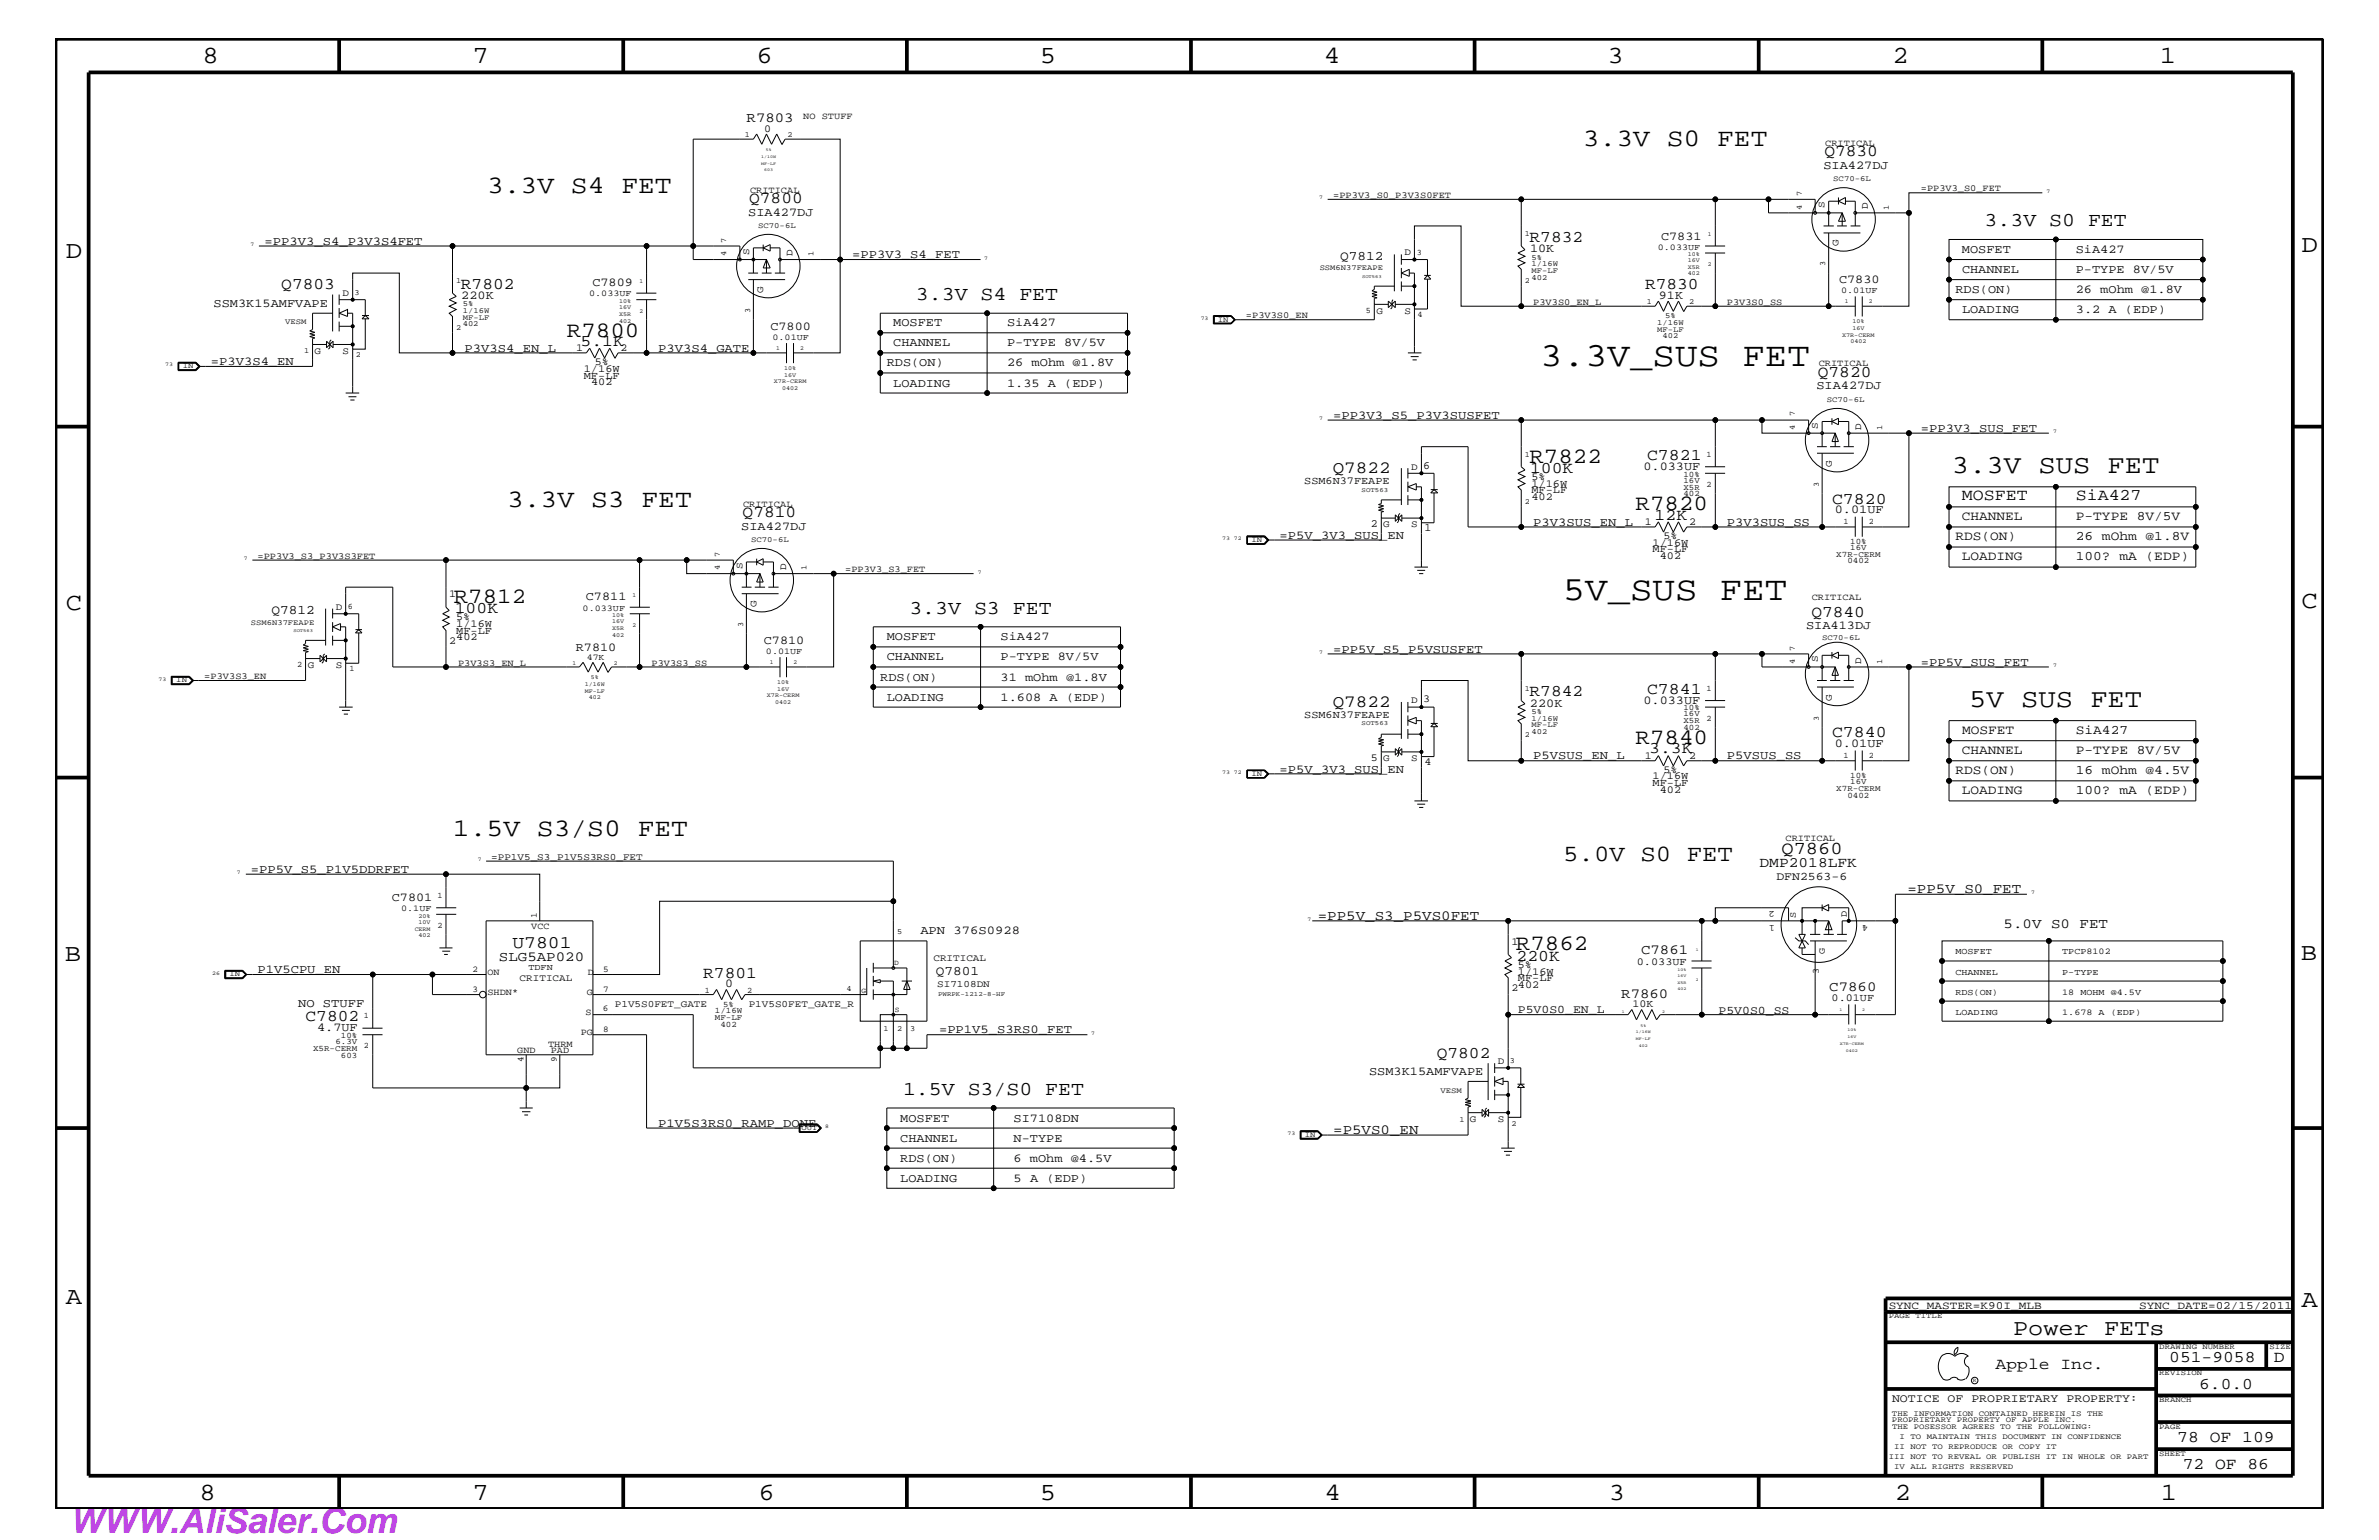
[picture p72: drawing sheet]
<svg xmlns="http://www.w3.org/2000/svg" width="432mm" height="279mm" viewBox="0 0 432 279" stroke-linecap="round" stroke-linejoin="round" font-family="sans-serif">
<defs><g id="words">
<text font-size="6.3" fill="#bd42e3" x="12.7" y="278.1">WWW.AliSaler.Com</text>
<g font-size="6.2">
<text x="279.6" y="66.5">3.3V_SUS FET</text>
<text x="283.7" y="108.9">5V_SUS FET</text>
</g>
<g font-size="4.7">
<text x="354.3" y="85.9">3.3V SUS FET</text>
<text x="357.4" y="128.3">5V SUS FET</text>
</g>
<g font-size="4.6">
<text x="287.3" y="26.5">3.3V S0 FET</text>
<text x="88.4" y="35">3.3V S4 FET</text>
<text x="92" y="92">3.3V S3 FET</text>
<text x="82.2" y="151.7">1.5V S3/S0 FET</text>
</g>
<g font-size="4.5">
<text x="36.7" y="11.5">8</text>
<text x="85.8" y="11.5">7</text>
<text x="137.3" y="11.5">6</text>
<text x="188.7" y="11.5">5</text>
<text x="240.3" y="11.5">4</text>
<text x="291.8" y="11.5">3</text>
<text x="343.5" y="11.5">2</text>
<text x="392" y="11.5">1</text>
<text x="11.9" y="46.8">D</text>
<text x="417.8" y="45.7">D</text>
<text x="11.9" y="110.6">C</text>
<text x="417.8" y="110.3">C</text>
<text x="11.8" y="174.3">B</text>
<text x="417.6" y="174.2">B</text>
<text x="11.9" y="236.7">A</text>
<text x="417.8" y="237.1">A</text>
<text x="36.2" y="272.1">8</text>
<text x="85.8" y="272.1">7</text>
<text x="137.7" y="272.1">6</text>
<text x="188.7" y="272.1">5</text>
<text x="240.4" y="272.1">4</text>
<text x="292" y="272.1">3</text>
<text x="343.9" y="272.1">2</text>
<text x="392.2" y="272.1">1</text>
</g>
<text font-size="4.2" x="283.7" y="156.2">5.0V S0 FET</text>
<text font-size="4.1" x="365.4" y="242.3">Power FETs</text>
<g font-size="4">
<text x="102.9" y="61.1">R7800</text>
<text x="277.6" y="83.9">R7822</text>
<text x="296.9" y="92.6">R7820</text>
<text x="82.4" y="109.4">R7812</text>
<text x="296.9" y="135">R7840</text>
<text x="275.2" y="172.4">R7862</text>
</g>
<g font-size="3.6">
<text x="360.2" y="41">3.3V S0 FET</text>
<text x="166.2" y="54.4">3.3V S4 FET</text>
<text x="165.1" y="111.4">3.3V S3 FET</text>
<text x="163.9" y="198.7">1.5V S3/S0 FET</text>
</g>
<text font-size="3.3" x="323.3" y="155">Q7860</text>
<text font-size="3.2" x="93" y="172.1">U7801</text>
<g font-size="3.1">
<text x="241.9" y="85.9">Q7822</text>
<text x="241.9" y="128.3">Q7822</text>
</g>
<g font-size="3">
<text x="331.1" y="28.3">Q7830</text>
<text x="136" y="36.8">Q7800</text>
<text x="277.6" y="44">R7832</text>
<text x="51.1" y="52.5">Q7803</text>
<text x="83.7" y="52.4">R7802</text>
<text x="298.6" y="52.5">R7830</text>
<text x="105.4" y="62.8">5.1K</text>
<text x="330" y="68.4">Q7820</text>
<text x="298.9" y="83.5">C7821</text>
<text x="277.7" y="85.8">100K</text>
<text x="134.8" y="93.8">Q7810</text>
<text x="300.3" y="94.3">12K</text>
<text x="332.5" y="91.4">C7820</text>
<text x="356.1" y="90.7">MOSFET</text>
<text x="376.8" y="90.7">SiA427</text>
<text x="82.6" y="111.2">100K</text>
<text x="328.8" y="112">Q7840</text>
<text x="298.9" y="125.9">C7841</text>
<text x="277.6" y="126.4">R7842</text>
<text x="299.3" y="136.7">3.3K</text>
<text x="332.5" y="133.8">C7840</text>
<text x="127.6" y="177.4">R7801</text>
<text x="275.3" y="174.3">220K</text>
<text x="55.5" y="185.3">C7802</text>
<text x="260.8" y="192">Q7802</text>
<text x="362.2" y="248.4">Apple Inc.</text>
<text x="393.7" y="247.1">051-9058</text>
<text x="399.2" y="252">6.0.0</text>
<text x="412.7" y="247.1">D</text>
<text x="395.2" y="261.6">78 OF 109</text>
<text x="396.2" y="266.6">72 OF 86</text>
</g>
<text font-size="2.6" x="319.4" y="157.3">DMP2018LFK</text>
<g font-size="2.5">
<text x="135.5" y="22.2">R7803</text>
<text x="346.2" y="162">=PP5V_S0_FET</text>
<text x="239.2" y="166.9">=PP5V_S3_P5VS0FET</text>
<text x="297.9" y="173.2">C7861</text>
<text x="363.7" y="168.3">5.0V S0 FET</text>
<text x="90.6" y="174.3">SLG5AP020</text>
<text x="332" y="179.9">C7860</text>
<text x="294.3" y="181">R7860</text>
<text x="242" y="205.7">=P5VS0_EN</text>
</g>
<g font-size="2.4">
<text x="243.2" y="47.1">Q7812</text>
<text x="356.1" y="94.3">CHANNEL</text>
<text x="376.8" y="94.3">P-TYPE 8V/5V</text>
<text x="354.9" y="98">RDS(ON)</text>
<text x="356.1" y="101.6">LOADING</text>
<text x="376.8" y="98">26 mOhm @1.8V</text>
<text x="376.8" y="101.6">100? mA (EDP)</text>
<text x="49.3" y="111.4">Q7812</text>
<text x="356.1" y="136.8">CHANNEL</text>
<text x="356.1" y="133.2">MOSFET</text>
<text x="376.8" y="133.2">SiA427</text>
<text x="376.8" y="136.8">P-TYPE 8V/5V</text>
<text x="354.9" y="140.4">RDS(ON)</text>
<text x="376.8" y="140.4">16 mOhm @4.5V</text>
<text x="356.1" y="144">LOADING</text>
<text x="376.8" y="144">100? mA (EDP)</text>
<text x="169.8" y="176.9">Q7801</text>
</g>
<g font-size="2.2">
<text x="331" y="30.7">SIA427DJ</text>
<text x="135.8" y="39.1">SIA427DJ</text>
<text x="48" y="44.4">=PP3V3_S4_P3V3S4FET</text>
<text x="154.7" y="46.8">=PP3V3_S4_FET</text>
<text x="277.7" y="45.7">10K</text>
<text x="301.5" y="43.5">C7831</text>
<text x="356.1" y="45.9">MOSFET</text>
<text x="376.8" y="45.9">SiA427</text>
<text x="107.5" y="51.9">C7809</text>
<text x="333.8" y="51.3">C7830</text>
<text x="354.9" y="53.2">RDS(ON)</text>
<text x="356.1" y="49.6">CHANNEL</text>
<text x="376.8" y="49.6">P-TYPE 8V/5V</text>
<text x="376.8" y="53.2">26 mOhm @1.8V</text>
<text x="38.8" y="55.7">SSM3K15AMFVAPE</text>
<text x="83.7" y="54.2">220K</text>
<text x="139.8" y="59.8">C7800</text>
<text x="162.1" y="59.2">MOSFET</text>
<text x="182.8" y="59.2">SiA427</text>
<text x="301.1" y="54.2">91K</text>
<text x="356.1" y="56.8">LOADING</text>
<text x="376.8" y="56.8">3.2 A (EDP)</text>
<text x="84.3" y="63.9">P3V3S4_EN_L</text>
<text x="119.5" y="63.9">P3V3S4_GATE</text>
<text x="162.1" y="62.9">CHANNEL</text>
<text x="182.8" y="62.9">P-TYPE 8V/5V</text>
<text x="38.3" y="66.2">=P3V3S4_EN</text>
<text x="161" y="66.5">RDS(ON)</text>
<text x="162.1" y="70.1">LOADING</text>
<text x="182.8" y="70.1">1.35 A (EDP)</text>
<text x="182.8" y="66.5">26 mOhm @1.8V</text>
<text x="329.7" y="70.6">SIA427DJ</text>
<text x="242" y="76">=PP3V3_S5_P3V3SUSFET</text>
<text x="348.7" y="78.3">=PP3V3_SUS_FET</text>
<text x="298.3" y="85.3">0.033UF</text>
<text x="278.3" y="95.4">P3V3SUS_EN_L</text>
<text x="313.4" y="95.4">P3V3SUS_SS</text>
<text x="333" y="93.2">0.01UF</text>
<text x="134.5" y="96.1">SIA427DJ</text>
<text x="232.2" y="97.7">=P5V_3V3_SUS_EN</text>
<text x="106.3" y="108.9">C7811</text>
<text x="104.5" y="118.1">R7810</text>
<text x="138.6" y="116.8">C7810</text>
<text x="160.9" y="116.2">MOSFET</text>
<text x="161" y="119.8">CHANNEL</text>
<text x="181.6" y="116.2">SiA427</text>
<text x="181.6" y="119.8">P-TYPE 8V/5V</text>
<text x="242" y="118.4">=PP5V_S5_P5VSUSFET</text>
<text x="327.8" y="114.1">SIA413DJ</text>
<text x="159.8" y="123.5">RDS(ON)</text>
<text x="181.6" y="123.5">31 mOhm @1.8V</text>
<text x="348.7" y="120.8">=PP5V_SUS_FET</text>
<text x="161" y="127.1">LOADING</text>
<text x="181.6" y="127.1">1.608 A (EDP)</text>
<text x="277.7" y="128.2">220K</text>
<text x="298.3" y="127.7">0.033UF</text>
<text x="278.3" y="137.8">P5VSUS_EN_L</text>
<text x="313.4" y="137.8">P5VSUS_SS</text>
<text x="333" y="135.6">0.01UF</text>
<text x="232.2" y="140.2">=P5V_3V3_SUS_EN</text>
<text x="45.6" y="158.4">=PP5V_S5_P1V5DDRFET</text>
<text x="71.1" y="163.5">C7801</text>
<text x="167" y="169.5">APN 376S0928</text>
<text x="46.7" y="176.6">P1V5CPU_EN</text>
<text x="131.6" y="179.1">0</text>
<text x="54.1" y="182.7">NO STUFF</text>
<text x="57.6" y="187.1">4.7UF</text>
<text x="170.4" y="187.5">=PP1V5_S3RS0_FET</text>
<text x="248.5" y="195.1">SSM3K15AMFVAPE</text>
<text x="163.4" y="203.5">MOSFET</text>
<text x="184" y="203.5">SI7108DN</text>
<text x="119.5" y="204.4">P1V5S3RS0_RAMP_DONE</text>
<text x="163.4" y="207.1">CHANNEL</text>
<text x="184" y="207.1">N-TYPE</text>
<text x="163.4" y="210.8">RDS(ON)</text>
<text x="163.4" y="214.4">LOADING</text>
<text x="184" y="210.8">6 mOhm @4.5V</text>
<text x="184" y="214.4">5 A (EDP)</text>
</g>
<g font-size="2.1">
<text x="322.4" y="159.6">DFN2563-6</text>
<text x="275.5" y="183.8">P5V0S0_EN_L</text>
<text x="311.9" y="184">P5V0S0_SS</text>
<text x="343.4" y="254.4">NOTICE OF PROPRIETARY PROPERTY:</text>
</g>
<g font-size="2">
<text x="258.3" y="85">6</text>
<text x="248.8" y="95.6">2</text>
<text x="258.6" y="96.3">1</text>
<text x="342.8" y="237.4">SYNC_MASTER=K90I_MLB</text>
<text x="388.3" y="237.4">SYNC_DATE=02/15/2011</text>
</g>
<g font-size="1.9">
<text x="138.7" y="24">0</text>
<text x="104.6" y="63.7">1</text>
<text x="112.6" y="63.7">2</text>
<text x="106" y="67.5">1/16W</text>
<text x="106" y="68.7">MF-LF</text>
<text x="107.3" y="69.9">402</text>
<text x="108" y="66.2">5%</text>
<text x="236.7" y="87.8">SSM6N37FEAPE</text>
<text x="278" y="87.1">5%</text>
<text x="278" y="89.5">MF-LF</text>
<text x="278" y="88.3">1/16W</text>
<text x="278" y="90.7">402</text>
<text x="298.5" y="95.2">1</text>
<text x="306.6" y="95.2">2</text>
<text x="299.9" y="99">1/16W</text>
<text x="299.9" y="100.2">MF-LF</text>
<text x="301.3" y="101.4">402</text>
<text x="301.9" y="97.7">5%</text>
<text x="81.5" y="108.3">1</text>
<text x="82.8" y="112.6">5%</text>
<text x="82.8" y="113.7">1/16W</text>
<text x="81.5" y="116.8">2</text>
<text x="82.8" y="115">MF-LF</text>
<text x="82.8" y="116.2">402</text>
<text x="236.7" y="130.2">SSM6N37FEAPE</text>
<text x="258.3" y="127.5">3</text>
<text x="298.5" y="137.7">1</text>
<text x="306.6" y="137.7">2</text>
<text x="248.8" y="138">5</text>
<text x="258.6" y="138.7">4</text>
<text x="299.9" y="142.6">MF-LF</text>
<text x="299.9" y="141.4">1/16W</text>
<text x="301.3" y="143.9">402</text>
<text x="301.9" y="140.2">5%</text>
<text x="274.3" y="171.4">1</text>
<text x="274.3" y="179.9">2</text>
<text x="275.5" y="175.6">5%</text>
<text x="275.5" y="176.8">1/16W</text>
<text x="275.5" y="178">MF-LF</text>
<text x="275.5" y="179.3">402</text>
<text x="297.1" y="175">0.033UF</text>
<text x="296.3" y="182.7">10K</text>
<text x="332.4" y="181.6">0.01UF</text>
</g>
<g font-size="1.8">
<text x="331.1" y="37.8" transform="rotate(-90 331.1 37.8)">S</text>
<text x="339" y="38" transform="rotate(-90 339 38)">D</text>
<text x="136" y="46.2" transform="rotate(-90 136 46.2)">S</text>
<text x="143.8" y="46.5" transform="rotate(-90 143.8 46.5)">D</text>
<text x="254.9" y="46.3">D</text>
<text x="333.7" y="44.6" transform="rotate(-90 333.7 44.6)">G</text>
<text x="62.1" y="53.6">D</text>
<text x="138.5" y="53.1" transform="rotate(-90 138.5 53.1)">G</text>
<text x="249.9" y="56.9">G</text>
<text x="254.9" y="56.9">S</text>
<text x="57.1" y="64.2">G</text>
<text x="62.1" y="64.2">S</text>
<text x="329.9" y="77.7" transform="rotate(-90 329.9 77.7)">S</text>
<text x="337.8" y="78" transform="rotate(-90 337.8 78)">D</text>
<text x="256.1" y="85.2">D</text>
<text x="332.5" y="84.7" transform="rotate(-90 332.5 84.7)">G</text>
<text x="251" y="95.7">G</text>
<text x="256.1" y="95.7">S</text>
<text x="134.8" y="103.2" transform="rotate(-90 134.8 103.2)">S</text>
<text x="142.7" y="103.5" transform="rotate(-90 142.7 103.5)">D</text>
<text x="61" y="110.6">D</text>
<text x="137.3" y="110.1" transform="rotate(-90 137.3 110.1)">G</text>
<text x="55.9" y="121.2">G</text>
<text x="61" y="121.2">S</text>
<text x="329.9" y="120.2" transform="rotate(-90 329.9 120.2)">S</text>
<text x="337.8" y="120.4" transform="rotate(-90 337.8 120.4)">D</text>
<text x="256.1" y="127.6">D</text>
<text x="332.5" y="127.1" transform="rotate(-90 332.5 127.1)">G</text>
<text x="251" y="138.1">G</text>
<text x="256.1" y="138.1">S</text>
<text x="89.2" y="156">=PP1V5_S3_P1V5S3RS0_FET</text>
<text x="94.3" y="178">CRITICAL</text>
<text x="169.4" y="174.4">CRITICAL</text>
<text x="170.1" y="179.1">SI7108DN</text>
<text x="111.6" y="182.7">P1V5S0FET_GATE</text>
<text x="135.9" y="182.7">P1V5S0FET_GATE_R</text>
<text x="271.9" y="193.1">D</text>
<text x="266.8" y="203.6">G</text>
<text x="271.9" y="203.6">S</text>
</g>
<g font-size="1.7">
<text x="145.8" y="21.6">NO STUFF</text>
<text x="331.3" y="26.5">CRITICAL</text>
<text x="136.1" y="35">CRITICAL</text>
<text x="242" y="35.9">=PP3V3_S0_P3V3S0FET</text>
<text x="348.7" y="34.7">=PP3V3_S0_FET</text>
<text x="226.1" y="57.8">=P3V3S0_EN</text>
<text x="278.3" y="55.3">P3V3S0_EN_L</text>
<text x="313.4" y="55.3">P3V3S0_SS</text>
<text x="330.1" y="66.5">CRITICAL</text>
<text x="134.9" y="92">CRITICAL</text>
<text x="46.7" y="101.4">=PP3V3_S3_P3V3S3FET</text>
<text x="153.4" y="103.8">=PP3V3_S3_FET</text>
<text x="328.8" y="108.9">CRITICAL</text>
<text x="37.1" y="123.2">=P3V3S3_EN</text>
<text x="83.1" y="120.8">P3V3S3_EN_L</text>
<text x="118.3" y="120.8">P3V3S3_SS</text>
<text x="324.1" y="152.6">CRITICAL</text>
<text x="322.2" y="165.3" transform="rotate(-180 322.2 165.3)">2</text>
<text x="322.2" y="167.8" transform="rotate(-180 322.2 167.8)">1</text>
<text x="326" y="166.5" transform="rotate(-90 326 166.5)">S</text>
<text x="335.2" y="166.4" transform="rotate(-90 335.2 166.4)">D</text>
<text x="339.1" y="167.8" transform="rotate(-180 339.1 167.8)">4</text>
<text x="96.4" y="168.6">VCC</text>
<text x="331.2" y="173.1" transform="rotate(-90 331.2 173.1)">G</text>
<text x="88.5" y="176.8">ON</text>
<text x="106.7" y="176.8">D</text>
<text x="330.1" y="176.7" transform="rotate(-90 330.1 176.7)">3</text>
<text x="88.5" y="180.5">SHDN*</text>
<text x="106.3" y="184.1">S</text>
<text x="106.5" y="180.5">G</text>
<text x="93.9" y="191.1">GND</text>
<text x="99.5" y="189.9">THRM</text>
<text x="100" y="191.1">PAD</text>
<text x="105.4" y="187.7">PG</text>
</g>
<g font-size="1.6">
<text x="300.9" y="45.3">0.033UF</text>
<text x="106.9" y="53.8">0.033UF</text>
<text x="334.2" y="53.2">0.01UF</text>
<text x="140.2" y="61.7">0.01UF</text>
<text x="105.7" y="110.8">0.033UF</text>
<text x="106.5" y="119.7">47K</text>
<text x="139" y="118.6">0.01UF</text>
<text x="72.8" y="165.3">0.1UF</text>
<text x="97.5" y="166.5" transform="rotate(-90 97.5 166.5)">1</text>
<text x="354.9" y="173.2">MOSFET</text>
<text x="374.3" y="173.2">TPCP8102</text>
<text x="85.8" y="179.9">3</text>
<text x="85.8" y="176.3">2</text>
<text x="95.9" y="176">TDFN</text>
<text x="109.5" y="179.9">7</text>
<text x="109.5" y="176.3">5</text>
<text x="354.9" y="176.8">CHANNEL</text>
<text x="374.3" y="176.8">P-TYPE</text>
<text x="109.4" y="183.5">6</text>
<text x="354.9" y="180.5">RDS(ON)</text>
<text x="354.9" y="184.1">LOADING</text>
<text x="374.3" y="184.1">1.678 A (EDP)</text>
<text x="374.3" y="180.5">18 MOHM @4.5V</text>
<text x="109.5" y="187.2">8</text>
<text x="95" y="192.6" transform="rotate(-90 95 192.6)">4</text>
<text x="101.1" y="192.6" transform="rotate(-90 101.1 192.6)">9</text>
</g>
<g font-size="1.5">
<text x="257.1" y="46.3">3</text>
<text x="247.9" y="56.8">5</text>
<text x="257.3" y="57.5">4</text>
<text x="309.7" y="82.8">1</text>
<text x="305.6" y="86.5">10%</text>
<text x="305.6" y="87.6">16V</text>
<text x="305.6" y="88.8">X5R</text>
<text x="309.7" y="88.3">2</text>
<text x="305.6" y="90">402</text>
<text x="334.6" y="95">1</text>
<text x="339.2" y="95">2</text>
<text x="333.3" y="101">X7R-CERM</text>
<text x="335.8" y="98.7">10%</text>
<text x="335.8" y="99.9">16V</text>
<text x="335.3" y="102.2">0402</text>
<text x="63.2" y="110.5">6</text>
<text x="53.9" y="121">2</text>
<text x="63.4" y="121.8">1</text>
<text x="309.7" y="125.3">1</text>
<text x="305.6" y="128.9">10%</text>
<text x="305.6" y="130">16V</text>
<text x="305.6" y="131.3">X5R</text>
<text x="309.7" y="130.8">2</text>
<text x="305.6" y="132.4">402</text>
<text x="334.6" y="137.4">1</text>
<text x="339.2" y="137.4">2</text>
<text x="333.3" y="143.5">X7R-CERM</text>
<text x="335.8" y="141.1">10%</text>
<text x="335.8" y="142.3">16V</text>
<text x="335.3" y="144.7">0402</text>
<text x="79.4" y="162.8">1</text>
<text x="79.4" y="168.3">2</text>
<text x="66" y="184.7">1</text>
<text x="127.9" y="180.1">1</text>
<text x="129.7" y="185">MF-LF</text>
<text x="129.7" y="183.8">1/16W</text>
<text x="131.3" y="182.7">5%</text>
<text x="135.6" y="180.1">2</text>
<text x="56.8" y="190.6">X5R-CERM</text>
<text x="60.9" y="189.4">6.3V</text>
<text x="61.9" y="188.3">10%</text>
<text x="61.9" y="191.9">603</text>
<text x="66" y="190.2">2</text>
<text x="130.8" y="186.3">402</text>
</g>
<g font-size="1.4">
<text x="135.2" y="24.9">1</text>
<text x="142.9" y="24.9">2</text>
<text x="327.1" y="35.6" transform="rotate(-90 327.1 35.6)">7</text>
<text x="332.7" y="32.9">SC70-6L</text>
<text x="137.6" y="41.4">SC70-6L</text>
<text x="327.1" y="38" transform="rotate(-90 327.1 38)">4</text>
<text x="342.8" y="38" transform="rotate(-90 342.8 38)">1</text>
<text x="131.8" y="46.5" transform="rotate(-90 131.8 46.5)">4</text>
<text x="131.8" y="44.1" transform="rotate(-90 131.8 44.1)">7</text>
<text x="147.7" y="46.5" transform="rotate(-90 147.7 46.5)">1</text>
<text x="276.8" y="42.9">1</text>
<text x="278" y="47.1">5%</text>
<text x="64.3" y="53.5">3</text>
<text x="82.8" y="51.3">1</text>
<text x="239.5" y="49.1">SSM6N37FEAPE</text>
<text x="276.8" y="51.3">2</text>
<text x="278" y="48.3">1/16W</text>
<text x="278" y="49.6">MF-LF</text>
<text x="278" y="50.7">402</text>
<text x="331.3" y="48.3" transform="rotate(-90 331.3 48.3)">3</text>
<text x="51.7" y="58.9">VESM</text>
<text x="82.8" y="59.8">2</text>
<text x="84" y="55.6">5%</text>
<text x="84" y="58">MF-LF</text>
<text x="84" y="56.8">1/16W</text>
<text x="84" y="59.2">402</text>
<text x="136.1" y="56.8" transform="rotate(-90 136.1 56.8)">3</text>
<text x="221.1" y="58.4">IN</text>
<text x="298.9" y="55.2">1</text>
<text x="300.8" y="59">1/16W</text>
<text x="302.2" y="57.8">5%</text>
<text x="306.6" y="55.2">2</text>
<text x="55.2" y="64">1</text>
<text x="64.6" y="64.8">2</text>
<text x="300.8" y="60.2">MF-LF</text>
<text x="301.8" y="61.4">402</text>
<text x="33.2" y="66.8">IN</text>
<text x="325.8" y="75.5" transform="rotate(-90 325.8 75.5)">7</text>
<text x="331.6" y="72.9">SC70-6L</text>
<text x="276.8" y="82.8">1</text>
<text x="325.8" y="78" transform="rotate(-90 325.8 78)">4</text>
<text x="341.6" y="78" transform="rotate(-90 341.6 78)">1</text>
<text x="330.1" y="88.3" transform="rotate(-90 330.1 88.3)">3</text>
<text x="276.8" y="91.4">2</text>
<text x="130.6" y="101" transform="rotate(-90 130.6 101)">7</text>
<text x="136.3" y="98.4">SC70-6L</text>
<text x="227.2" y="98.4">IN</text>
<text x="130.6" y="103.5" transform="rotate(-90 130.6 103.5)">4</text>
<text x="146.4" y="103.5" transform="rotate(-90 146.4 103.5)">1</text>
<text x="45.6" y="113.3">SSM6N37FEAPE</text>
<text x="134.9" y="113.7" transform="rotate(-90 134.9 113.7)">3</text>
<text x="325.8" y="118.1" transform="rotate(-90 325.8 118.1)">7</text>
<text x="330.7" y="116.2">SC70-6L</text>
<text x="32" y="123.8">IN</text>
<text x="276.8" y="125.3">1</text>
<text x="325.8" y="120.4" transform="rotate(-90 325.8 120.4)">4</text>
<text x="341.6" y="120.4" transform="rotate(-90 341.6 120.4)">1</text>
<text x="278" y="129.6">5%</text>
<text x="278" y="131.9">MF-LF</text>
<text x="278" y="130.8">1/16W</text>
<text x="330.1" y="130.8" transform="rotate(-90 330.1 130.8)">3</text>
<text x="276.8" y="133.8">2</text>
<text x="278" y="133.2">402</text>
<text x="227.2" y="140.8">IN</text>
<text x="162.8" y="169.5">5</text>
<text x="41.7" y="177.2">IN</text>
<text x="153.7" y="179.9">4</text>
<text x="162.3" y="175.1">D</text>
<text x="156.4" y="180.2">G</text>
<text x="162.4" y="183.6">S</text>
<text x="160.4" y="187.1">1</text>
<text x="162.8" y="187.1">2</text>
<text x="165.2" y="187.1">3</text>
<text x="274.1" y="192.9">3</text>
<text x="261.5" y="198.2">VESM</text>
<text x="264.9" y="203.5">1</text>
<text x="145.5" y="205.1">OUT</text>
<text x="236.8" y="206.3">IN</text>
<text x="274.3" y="204.2">2</text>
<text x="342.8" y="239.2">PAGE TITLE</text>
<text x="391.9" y="244.7">DRAWING NUMBER</text>
<text x="411.9" y="244.7">SIZE</text>
<text x="391.9" y="249.5">REVISION</text>
<text x="343.4" y="256.8">THE INFORMATION CONTAINED HEREIN IS THE</text>
<text x="391.9" y="254.4">BRANCH</text>
<text x="343.4" y="258">PROPRIETARY PROPERTY OF APPLE INC.</text>
<text x="343.4" y="259.3">THE POSESSOR AGREES TO THE FOLLOWING:</text>
<text x="343.8" y="262.9">II NOT TO REPRODUCE OR COPY IT</text>
<text x="344.8" y="261.1">I TO MAINTAIN THIS DOCUMENT IN CONFIDENCE</text>
<text x="391.9" y="259.3">PAGE</text>
<text x="342.8" y="264.7">III NOT TO REVEAL OR PUBLISH IT IN WHOLE OR PART</text>
<text x="343.8" y="266.6">IV ALL RIGHTS RESERVED</text>
<text x="391.9" y="264.1">SHEET</text>
</g>
<g font-size="1.2">
<text x="247.1" y="89.2">SOT563</text>
<text x="247.1" y="131.6">SOT563</text>
<text x="170.3" y="180.8">PWRPK-1212-8-HF</text>
</g>
<g font-size="1.1">
<text x="306.3" y="46.5">10%</text>
<text x="306.3" y="47.6">16V</text>
<text x="310" y="42.9">1</text>
<text x="116.1" y="51.3">1</text>
<text x="306.3" y="48.8">X5R</text>
<text x="306.3" y="50">402</text>
<text x="310" y="48.3">2</text>
<text x="112.4" y="55">10%</text>
<text x="112.4" y="56.1">16V</text>
<text x="112.4" y="57.3">X5R</text>
<text x="112.4" y="58.5">402</text>
<text x="116.1" y="56.8">2</text>
<text x="334.9" y="55">1</text>
<text x="336.2" y="58.6">10%</text>
<text x="336.2" y="59.8">16V</text>
<text x="339.2" y="55">2</text>
<text x="140.9" y="63.4">1</text>
<text x="145.2" y="63.4">2</text>
<text x="334.3" y="61.1">X7R-CERM</text>
<text x="335.9" y="62.3">0402</text>
<text x="140.5" y="69.5">X7R-CERM</text>
<text x="142" y="70.7">0402</text>
<text x="142.3" y="67.1">10%</text>
<text x="142.3" y="68.4">16V</text>
<text x="111.1" y="112">10%</text>
<text x="111.1" y="113.1">16V</text>
<text x="114.8" y="113.7">2</text>
<text x="114.8" y="108.3">1</text>
<text x="111.1" y="114.2">X5R</text>
<text x="111.1" y="115.5">402</text>
<text x="103.9" y="120.7">1</text>
<text x="106.1" y="124.4">1/16W</text>
<text x="106.1" y="125.7">MF-LF</text>
<text x="107.2" y="123.2">5%</text>
<text x="111.4" y="120.7">2</text>
<text x="139.7" y="120.4">1</text>
<text x="141.1" y="124.1">10%</text>
<text x="141.1" y="125.3">16V</text>
<text x="144" y="120.4">2</text>
<text x="106.9" y="126.9">402</text>
<text x="139.2" y="126.5">X7R-CERM</text>
<text x="140.7" y="127.7">0402</text>
<text x="75.9" y="167.6">10V</text>
<text x="75.9" y="166.5">20%</text>
<text x="75.3" y="168.9">CERM</text>
<text x="75.9" y="170">402</text>
</g>
<g font-size="1">
<text x="371.4" y="35">7</text>
<text x="239.4" y="36.2">7</text>
<text x="45.5" y="44.6">7</text>
<text x="178.7" y="47.1">7</text>
<text x="217.9" y="58">73</text>
<text x="30" y="66.5">73</text>
<text x="239.4" y="76.2">7</text>
<text x="372.6" y="78.6">7</text>
<text x="44.3" y="101.6">7</text>
<text x="221.8" y="98">73 72</text>
<text x="177.5" y="104.1">7</text>
<text x="239.4" y="118.6">7</text>
<text x="28.8" y="123.5">73</text>
<text x="372.6" y="121">7</text>
<text x="221.8" y="140.4">73 72</text>
<text x="43" y="158.6">7</text>
<text x="86.7" y="156.2">7</text>
<text x="237.3" y="167.1">7</text>
<text x="368.7" y="162.2">7</text>
<text x="38.5" y="176.8">26</text>
<text x="198" y="187.7">7</text>
<text x="149.8" y="204.7">8</text>
<text x="233.7" y="205.9">73</text>
<text x="358.1" y="250.7">R</text>
</g>
<g font-size=".8">
<text x="138.2" y="29.9">MF-LF</text>
<text x="138.2" y="28.6">1/10W</text>
<text x="139" y="27.5">5%</text>
<text x="138.7" y="31.1">603</text>
<text x="247.2" y="50.4">SOT563</text>
<text x="53.3" y="114.7">SOT563</text>
<text x="307.8" y="172.6">1</text>
<text x="304.5" y="176.2">10%</text>
<text x="304.5" y="177.3">16V</text>
<text x="304.5" y="178.5">X5R</text>
<text x="304.5" y="179.7">402</text>
<text x="307.8" y="178">2</text>
<text x="294.4" y="183.8">1</text>
<text x="301.7" y="183.8">2</text>
<text x="333.9" y="183.5">1</text>
<text x="338" y="183.5">2</text>
<text x="296.9" y="187.5">1/16W</text>
<text x="296.9" y="188.7">MF-LF</text>
<text x="297.5" y="189.9">402</text>
<text x="297.8" y="186.3">5%</text>
<text x="333.9" y="189.5">X7R-CERM</text>
<text x="335" y="190.8">0402</text>
<text x="335.3" y="187.1">10%</text>
<text x="335.3" y="188.3">16V</text>
</g>
</g></defs>
<g fill="none" stroke="#000" stroke-width=".18">
<path d="M141.9 26.2l-.9-1.9-1 1.9-.9-1.9-.8 1.9-1-1.9-.6 .9h-10.9v19.4h8.5v2.5M141.9 26.3l.6-1.1h10v21.9h25.5M241 36.2h35.1M311.3 36.2h-35.2v8.4l.7 .7-1.3 .6 1.3 .6-1.3 .6 1.3 .6-1.3 .6 .6 .6v6.7M321 36.2h8.5v2.4M321 36.2v2.4h13.4v2.4M321 36.2h-9.7v8.4M333.7 36.5h-1.8v4.5M333.7 35.8v1.3M333.7 36.5l1.3-.7v1.3zM334.4 38.6l.6 1.5h-1.3zM335 36.5h1.7v4.5"/>
<path d="M346.5 38.6v17h-8.5M370.7 35h-24.2v3.6h-9.8M47 44.6h70.4M60.4 53.4v6.7M60.4 56.8h-3.7v3l-.5 .2 1 .3-1 .3 1 .2-1 .3 1 .2-.5 .1v5.1h-20.6M61.6 56.8l1.5-.7v1.3zM61.6 53.4v1.9M61.6 55.9v1.8M61.6 58.4v1.7M61.6 59.2h2.4M61.6 54.4h4.7v2.8M63.1 56.8h.9v14.5"/>
<path d="M64 54.4v-4.9h8.5v14.5h33.9l.6-.8 1 1.8 .8-1.8 .9 1.8 1-1.8 .9 1.8M65.7 57.2h1.3M66.3 57.8v5.5h-2.3h.1M66.3 57.2l.7 .6h-1.3zM82.1 44.6v8.6l.7 .6-1.3 .6 1.3 .6-1.3 .6 1.3 .5-1.3 .7 .6 .6v6.6M115.5 53.2h3.6M115.5 54.4h3.6M117.4 54.4v9.6h19.3M135.8 50.7h6.7M135.8 49.5h1.8M136.7 50.7v13.3h6.1M138.3 49.5h1.7"/>
<path d="M138.5 45h-1.8v4.5M138.5 44.4v1.2M138.5 45l1.3-.6v1.2zM139.1 49.5v-2.4h-13.3v-2.5h-8.4v8.6M139.1 47.1l.7 1.5h-1.3zM139.8 45h1.8v4.5M140.6 49.5h1.9M141.6 47.1h10.9v16.9h-8.5M179.2 56.8v14.5M220.2 57.2h3.2l.8 .8-.8 .8h-3.2zM220.3 57.3h3.1l.7 .7-.7 .7h-3.1zM220.4 57.4h3l.6 .6-.6 .6h-3z"/>
<path d="M249.5 55.1l-.1 .1h2.6M252 54.6v1.2l1.3-1.2v1.2zM252.8 54.4l-.1 .2v1.2l-.3 .3M253.1 51.9h-3.7v.6l-.4 .3 1 .2-1 .3 1 .2-1 .3 1 .2-.6 .1v3.9h-25.4M253.1 46.2v6.6M253.3 55.2h3.4M254.4 47.1h4.7v2.9M254.4 46.2v1.8M254.4 48.6v1.9M254.4 51.1v1.7M254.4 51.9h2.3M254.4 49.5l1.4-.6v1.2z"/>
<path d="M255.8 49.5h.9v14.5M256.7 47.1v-6.1h8.5v14.6h35.2l.6-1 .9 1.9 .9-1.9 .9 1.9 .9-1.9 1 1.9M258.5 50h1.2M259.1 50l.6 .6h-1.2zM259.1 50.6v5.5h-2.4l.1-.1M309.5 44.6h3.6M309.5 45.9h3.6M311.3 45.9v9.7h20.6M311.3 55.6h-5.1l-.6 1M331 41h1.8M331 42.3h6.7M331.9 42.3v13.3h4.8"/>
<path d="M333.4 41h1.8M335.9 41h1.8M336.7 53.8v3.6M338 53.8v3.6M353.8 43.4h46v3.7h-46zM353.8 47.1v3.6h46M353.8 50.7v3.7h46M353.8 54.4v3.6h19.3M373.1 43.4v14.6h26.7v-10.9M32.3 65.7h3.3l.7 .8-.7 .7h-3.3zM32.3 65.8h3.3l.6 .7-.6 .7h-3.3M32.4 65.9h3.1l.6 .6"/>
<path d="M32.4 65.8v1.4M35.5 65.8l.7 .7-.7 .7M36.1 66.5l-.6 .6h-3.1M56.8 62.4l-.1 .1h2.6M59.3 61.9v1.2l1.2-1.2v1.2zM60.1 61.7l-.2 .2v1.2l-.3 .2M60.5 62.5h3.5M62.7 71.3h2.5M63.2 72h1.5M63.6 72.6h.8M117.4 64h-5.2l-.6 1M142.8 62.2v3.7"/>
<path d="M144 62.2v3.7M159.8 60.4v10.9h44.9v-3.6h-44.9M159.8 64h44.9M204.7 60.4h-44.9v-3.6h44.9v10.9M241 76.2h35.1v8.5l.7 .6-1.3 .6 1.3 .6-1.3 .6 1.3 .6-1.3 .6 .6 .6v6.7h24.3l.6-.9 .9 1.8 .9-1.8 .9 1.8 .9-1.8 1 1.8 .6-.9h5.1v-9.7M255.5 64h2.5M256 64.7h1.5M256.4 65.3h.7M276.1 76.2h35.2M319.8 76.2v2.4h13.3v2.4M328.3 78.6v-2.4h-17v8.5M332.5 76.5l1.2-.6v1.2z"/>
<path d="M332.5 76.5h-1.8v4.5M332.5 75.9v1.2M333.1 78.6l.6 1.5h-1.2zM333.7 76.5h1.9v4.5M335.6 78.6h10.9M371.9 78.6h-25.4v17h-8.5M226.3 97.3h3.2l.7 .7-.7 .7M226.3 97.2h3.2l.8 .8-.8 .7h-3.2zM229.5 97.4l.6 .6M229.5 97.4l.6 .6-.6 .7M229.5 97.4h-3.1v1.3h3.1M230.1 98l-.6 .7"/>
<path d="M250.8 93.9l-.1 .1h2.6M253.3 93.4v1.2l1.1-1.2v1.2zM254.1 93.2l-.3 .2v1.2l-.2 .2M254.4 90.7h-3.7v.7l-.5 .1 .9 .3-.9 .2 .9 .3-.9 .3 .9 .2-.4 .1v5.1h-20.6M254.4 84.9v6.7M254.4 94h3.6M255.5 85.9h4.8v2.9M255.5 84.9v1.9M255.5 87.4v1.9M255.5 89.8v1.8M255.5 90.7h2.5M255.5 88.3l1.6-.6v1.2z"/>
<path d="M257.1 88.3h.9v14.6M258 85.9v-4.9h8.5v14.6h9.6M259.7 89.4l.6-.6 .7 .6zM259.7 88.8h1.3M260.3 89.4v5.4h-2.3h.1M309.5 84.7h3.6M309.5 85.9h3.6M311.3 95.6h25.4M329.8 82.2h6.7M329.8 81h1.8M330.7 82.2v13.4M332.2 81h1.8"/>
<path d="M334.6 81h1.9M336.7 93.7v3.7M338 93.7v3.7M353.8 92v10.9h44.7v-3.7h-44.7M353.8 95.6h44.7v3.6M373.1 88.3h-19.3v3.7M373.1 88.3v14.6M373.1 88.3h25.4v3.7h-44.7M398.5 92v3.6M45.8 101.6h35.1v8.6l.6 .6-1.1 .6 1.1 .5-1.1 .6 1.1 .6-1.1 .6 .5 .7v6.6h24.3l.6-.8 1 1.7 .8-1.7 .9 1.7 1-1.7 .8 1.7M55.5 119.4v.1h2.6M58.1 118.9v1.2l1.2-1.2v1.2z"/>
<path d="M58.9 118.6l-.2 .3v1.2l-.3 .2M59.1 110.4v6.7M59.1 116.2h-3.6v.6l-.5 .2 1 .3-1 .2 1 .3-1 .2 1 .2-.5 .2v5.1h-20.6M59.3 119.5h3.4M60.4 111.4h4.7v2.8M60.4 110.4v1.8M60.4 112.9v1.8M60.4 115.3v1.8M60.4 116.2h2.3M60.4 113.7l1.4-.6v1.3zM61.8 113.7h.9v14.6M62.7 111.4v-4.9h8.6v14.5h9.6"/>
<path d="M64.5 114.8l.6-.6 .6 .6zM64.5 114.2h1.2M65.1 114.8v5.5h-2.4l.1-.1M80.9 101.6h35.2M114.3 110.2h3.6M114.3 111.4h3.6M116.1 111.4v9.6h19.4M124.6 101.6v2.5h13.3v2.4M133.1 104.1v-2.5h-17v8.6M134.6 106.5h1.8M134.6 107.7h6.7M135.5 107.7v13.3"/>
<path d="M137 106.5h1.9M137.3 102l1.2-.6v1.1zM137.3 102h-1.8v4.5M137.3 101.4v1.1M137.9 104.1l.6 1.5h-1.2zM138.5 102h1.9v4.5M139.5 106.5h1.8M140.4 104.1h10.9M141.6 119.2v3.7M142.8 119.2v3.7M158.5 113.7h44.9v3.7h-44.9zM158.5 117.4v3.6h44.9"/>
<path d="M176.7 104.1h-25.4v16.9h-8.5M178 113.7v14.6M203.4 117.4v10.9h-44.9v-3.7M241 118.6h35.1M256.7 102.9h2.5M257.2 103.5h1.5M257.6 104.1h.7M311.3 118.6h-35.2v8.5l.7 .6-1.3 .6 1.3 .6-1.3 .7 1.3 .6-1.3 .5 .6 .6v6.7M319.8 118.6h8.5v2.4M319.8 118.6v2.4h13.3v2.5M319.8 118.6h-8.5v8.5M332.5 118.9l1.2-.6v1.2z"/>
<path d="M332.5 118.9h-1.8v4.6M332.5 118.3v1.2M333.7 118.9h1.9v4.6M31.1 122.7h3.3l.7 .8-.7 .7h-3.3zM31.2 122.9h3.1l.6 .6-.6 .6h-3.1zM34.3 122.8l.8 .7-.8 .6M34.3 122.8l.7 .7-.7 .6M34.3 122.8h-3.1v1.3h3.1M61.6 128.3h2.4M62.1 128.9h1.4M62.4 129.6h.8M116.1 121h-5.1l-.7 1"/>
<path d="M135.5 121h6.1M158.5 121v3.6h44.9M229.5 139.8l.6 .6M229.5 139.8l.6 .6-.6 .7M229.5 139.8h-3.1v1.3h3.1M229.5 139.7h-3.2v1.5h3.2M229.5 139.7l.8 .7-.8 .8M229.5 139.7l.7 .7-.7 .8M250.7 136.4h2.6M253.3 135.8v1.2l1.1-1.2v1.2zM254.1 135.6l-.3 .2v1.2l-.2 .3M254.4 133.2h-3.7v.6l-.5 .2 .9 .2-.9 .3 .9 .2-.9 .3 .9 .2-.4 .1v5.1h-20.6"/>
<path d="M254.4 127.4v6.6M254.4 136.4h3.6M255.5 128.3h4.8v3M255.5 127.4v1.8M255.5 129.8v1.9M255.5 132.3v1.7M255.5 130.7l1.6-.5v1.1zM255.5 133.2h2.5M257.1 130.7h.9v14.6M258 128.3v-4.8h8.5v14.5h33.9l.6-.9 .9 1.9 .9-1.9 .9 1.9 .9-1.9 1 1.9 .6-1h5.1M259.7 131.8l.6-.5 .7 .5zM259.7 131.3h1.3"/>
<path d="M260.3 131.8v5.5h-2.3M309.5 127.1h3.6M309.5 128.3h3.6M311.3 128.3v9.7h19.4M329.8 124.6h6.7M329.8 123.5h1.8M330.7 138h6M330.7 124.6v13.4M332.2 123.5h1.8M333.1 121l.6 1.5h-1.2zM334.6 123.5h1.9M335.6 121h10.9"/>
<path d="M336.7 136.2v3.6M338 136.2v3.6M353.8 138v3.7h44.7v3.6h-44.7v-3.6M353.8 138h44.7v3.7M353.8 134.4h44.7v3.6M371.9 121h-25.4v17h-8.5M373.1 130.7v14.6M398.5 134.4v-3.7h-44.7v7.3M44.6 158.6h36.3v6.1M80.9 158.6h17.1v8.5M88.2 156.2h73.9v7.3M230.1 140.4l-.6 .7"/>
<path d="M256.7 145.3h2.5M257.2 145.9h1.5M257.6 146.5h.7M40.8 176h3.2l.8 .8-.8 .8h-3.2zM40.8 176.1h3.2M40.8 177.5h3.2M40.9 176.1v1.4M41 176.2h2.9l.7 .6-.7 .6h-2.9zM44 176.1l.7 .7-.7 .7M44 176.1l.6 .7M44.6 176.8l-.6 .7M44.6 176.8h43.6"/>
<path d="M67.7 176.8v9.7M78.5 176.8v3.6h8.5M79.2 164.7h3.6M79.2 165.9h3.6M79.8 172h2.3M80.3 172.6h1.4M80.6 173.2h.7M80.9 165.9v6.1M88.2 167.1h19.4v24.3h-19.4zM156.1 170.7h12.1v14.6h-12.1zM157.3 175.6v4.8h-22.1l-.6 1-.9-1.9-.9 1.9-1-1.9-.8 1.9-.9-1.9-.6 .9h-21.9M158.5 178l1.3-.3v.6z"/>
<path d="M158.5 174.7v1.8M158.5 177.1v1.8M158.5 179.5v1.9M158.5 175.6h6.1v4.8h-6.1M159.8 178h2.3v12.2h2.5M162.1 175.6v-12.1h-42.4v13.3h-12.1M163.7 178h1.8M164.6 178l.6 1.5h-1.2zM238.2 167.1h35.5v6.1l.6 .6-1.1 .6 1.1 .6-1.1 .6 1.1 .6-1.1 .6 .5 .6v6.7M273.7 167.1h35.2v7.3M307 175.6h3.7M307 174.4h3.7"/>
<path d="M308.9 175.6v8.5h-7.6l-.6 .9-.9-1.8-.9 1.8-.9-1.8-1 1.8-.8-1.8-.7 .9h-21.8v9.6M308.9 167.1h23M311.3 167.1v-2.4h8.5h4.8v2.4M325.8 170.1l.7 .6h1.2l.6 .7M326.5 169.5h1.2l-1.2 2.5h1.2zM327.1 172v1.2h2.4M328.5 170.7h6.7M328.5 169.5h1.9M329.5 170.7v13.4h6.1M329.5 167.1v2.4M330.7 164.7l1.2-.6v1.2zM330.7 164.7h-3.6v4.8"/>
<path d="M330.7 164.1v1.2M331 169.5h1.8M331.9 164.7h3.7v2.4M331.9 167.1l.6 1.6h-1.2zM331.9 167.1v2.4M333.4 169.5h1.8M334.4 169.5v-2.4h9.6v17h-7.3M352.5 170.7h51v3.7h-51zM352.5 174.4v3.6h51M352.5 178v3.6h51M367.9 162.2h-23.9v4.9M371.9 170.7v14.6"/>
<path d="M403.5 174.4v10.9h-51v-3.7M65.8 186.5h3.6M65.8 187.7h3.6M67.7 187.7v9.7h33.9v-6M95.5 191.4v9.6M107.6 184.1h18.2v9.6h34v-3.5M107.6 187.7h9.8v17h27.8M197.4 187.7h-29.2v2.5h-3.6v-6.1h-4.8v6.1h2.3M270.1 192.9v6.7M270.1 196.2h-3.6v3l-.5 .3 1 .3-1 .2 1 .2-1 .2 1 .3-.5 .2v5h-26.7M271.3 193.7h4.7v3M271.3 196.2l1.5-.6v1.2z"/>
<path d="M271.3 192.9v1.8M271.3 195.3v1.8M271.3 197.7v1.9M271.3 198.7h2.4M272.8 196.2h.9v12.1M275.4 196.7h1.3M275.4 197.3l.6-.6 .7 .6zM276 197.3v5.4h-2.3M308.9 184.1h20.6M335.6 182.2v3.7M336.7 182.2v3.7M94.3 201h2.4"/>
<path d="M94.7 201.7h1.6M95.2 202.3h.6M145 203.9h3.3l.8 .8-.8 .7h-3.3zM145.1 204.1h3.2M145.1 205.3h3.2M145.1 205.4v-1.4h3.2l.7 .7-.7 .7M145.2 204.1v1.2M148.3 204.1l.6 .6-.6 .6M161 204.7h52.1v3.6M161 204.7v3.6h52.1v3.6M161 208.3v3.6h52.1M161 211.9v3.7h19.4"/>
<path d="M161 204.7v-3.7h52.1v3.7M180.4 201v14.6h32.7v-3.7M236 205.2h3.2l.8 .7-.8 .8h-3.2zM236.1 206.5h3.1M236.1 205.2v1.4h3.1l.8-.7M236.1 205.3h3.1l.7 .6-.7 .6M239.8 205.9l-.6-.6h-3.1v1.2M239.8 205.9l-.6 .6M266.5 201.9h2.5M269 201.3l1.2 1.2v-1.2l-1.2 1.2zM269.8 201l-.2 .3v1.2l-.3 .2M270.2 201.9h3.5"/>
<path d="M272.5 208.3h2.4M273 208.9h1.4M273.3 209.6h.8M352.4 246.1a1.69 1.69 0 0 1 2.4 0M352.4 246a3.3 3.3 0 0 0 .3 4.1M352.6 250.2l.7 .2 .7-.2M354 250.2l.7-.3 .7 .3M354.8 246.1a1.69 1.69 0 0 1 2.5 0M355.3 250.2l.7 .2 .7-.2M355.3 244.4l.1 .3a1.18 1.18 0 0 1-.6 1M355.4 244.4a.99 .99 0 0 0-.6 1.4M357.2 246a1.04 1.04 0 0 0-.6 1 1.04 1.04 0 0 0 .6 1"/>
<path d="M357.3 248l.1 .7a2.11 2.11 0 0 1-.6 1.5"/>
<circle cx="276.1" cy="36.2" r=".42"/>
<circle cx="311.3" cy="36.2" r=".42"/>
<circle cx="321" cy="36.2" r=".42"/>
<circle cx="329.5" cy="38.6" r=".25"/>
<circle cx="331.9" cy="38.6" r=".25"/>
<circle cx="334.6" cy="39.8" r="5.8"/>
<circle cx="336.7" cy="38.6" r=".25"/>
<circle cx="346.5" cy="38.6" r=".42"/>
<circle cx="64" cy="59.2" r=".25"/>
<circle cx="64" cy="54.4" r=".25"/>
<circle cx="82.1" cy="44.6" r=".42"/>
<circle cx="117.4" cy="44.6" r=".42"/>
<circle cx="125.8" cy="44.6" r=".42"/>
<circle cx="134.3" cy="47.1" r=".25"/>
<circle cx="136.7" cy="47.1" r=".25"/>
<circle cx="139.5" cy="48.3" r="5.8"/>
<circle cx="141.6" cy="47.1" r=".25"/>
<circle cx="152.5" cy="47.1" r=".42"/>
<circle cx="179.2" cy="56.8" r=".42"/>
<circle cx="256.7" cy="55.2" r=".25"/>
<circle cx="256.7" cy="47.1" r=".25"/>
<circle cx="256.7" cy="51.9" r=".25"/>
<circle cx="276.1" cy="55.6" r=".42"/>
<circle cx="311.3" cy="55.6" r=".42"/>
<circle cx="331.9" cy="55.6" r=".42"/>
<circle cx="353.8" cy="54.4" r=".42"/>
<circle cx="353.8" cy="47.1" r=".42"/>
<circle cx="353.8" cy="50.7" r=".42"/>
<circle cx="373.1" cy="43.4" r=".42"/>
<circle cx="373.1" cy="58" r=".42"/>
<circle cx="399.8" cy="54.4" r=".42"/>
<circle cx="399.8" cy="47.1" r=".42"/>
<circle cx="399.8" cy="50.7" r=".42"/>
<circle cx="64" cy="62.5" r=".25"/>
<circle cx="82.1" cy="64" r=".42"/>
<circle cx="117.4" cy="64" r=".42"/>
<circle cx="136.7" cy="64" r=".42"/>
<circle cx="159.8" cy="67.7" r=".42"/>
<circle cx="159.8" cy="64" r=".42"/>
<circle cx="159.8" cy="60.4" r=".42"/>
<circle cx="179.2" cy="71.3" r=".42"/>
<circle cx="204.7" cy="60.4" r=".42"/>
<circle cx="204.7" cy="67.7" r=".42"/>
<circle cx="204.7" cy="64" r=".42"/>
<circle cx="276.1" cy="76.2" r=".42"/>
<circle cx="311.3" cy="76.2" r=".42"/>
<circle cx="319.8" cy="76.2" r=".42"/>
<circle cx="328.3" cy="78.6" r=".25"/>
<circle cx="330.7" cy="78.6" r=".25"/>
<circle cx="333.4" cy="79.9" r="5.8"/>
<circle cx="335.6" cy="78.6" r=".25"/>
<circle cx="346.5" cy="78.6" r=".42"/>
<circle cx="258" cy="94" r=".25"/>
<circle cx="258" cy="90.7" r=".25"/>
<circle cx="258" cy="85.9" r=".25"/>
<circle cx="276.1" cy="95.6" r=".42"/>
<circle cx="311.3" cy="95.6" r=".42"/>
<circle cx="330.7" cy="95.6" r=".42"/>
<circle cx="353.8" cy="99.2" r=".42"/>
<circle cx="353.8" cy="92" r=".42"/>
<circle cx="353.8" cy="95.6" r=".42"/>
<circle cx="373.1" cy="88.3" r=".42"/>
<circle cx="398.6" cy="99.2" r=".42"/>
<circle cx="398.6" cy="92" r=".42"/>
<circle cx="398.6" cy="95.6" r=".42"/>
<circle cx="62.7" cy="116.2" r=".25"/>
<circle cx="62.7" cy="119.5" r=".25"/>
<circle cx="62.7" cy="111.4" r=".25"/>
<circle cx="80.9" cy="101.6" r=".42"/>
<circle cx="116.1" cy="101.6" r=".42"/>
<circle cx="124.6" cy="101.6" r=".42"/>
<circle cx="133.1" cy="104.1" r=".25"/>
<circle cx="135.5" cy="104.1" r=".25"/>
<circle cx="138.3" cy="105.3" r="5.8"/>
<circle cx="140.4" cy="104.1" r=".25"/>
<circle cx="151.3" cy="104.1" r=".42"/>
<circle cx="158.5" cy="117.4" r=".42"/>
<circle cx="178" cy="113.7" r=".42"/>
<circle cx="203.4" cy="117.4" r=".42"/>
<circle cx="276.1" cy="118.6" r=".42"/>
<circle cx="311.3" cy="118.6" r=".42"/>
<circle cx="319.8" cy="118.6" r=".42"/>
<circle cx="373.1" cy="102.9" r=".42"/>
<circle cx="80.9" cy="121" r=".42"/>
<circle cx="116.1" cy="121" r=".42"/>
<circle cx="135.5" cy="121" r=".42"/>
<circle cx="158.5" cy="121" r=".42"/>
<circle cx="158.5" cy="124.6" r=".42"/>
<circle cx="178" cy="128.3" r=".42"/>
<circle cx="203.4" cy="121" r=".42"/>
<circle cx="203.4" cy="124.6" r=".42"/>
<circle cx="258" cy="136.4" r=".25"/>
<circle cx="258" cy="128.3" r=".25"/>
<circle cx="258" cy="133.2" r=".25"/>
<circle cx="276.1" cy="138" r=".42"/>
<circle cx="311.3" cy="138" r=".42"/>
<circle cx="328.3" cy="121" r=".25"/>
<circle cx="330.7" cy="138" r=".42"/>
<circle cx="330.7" cy="121" r=".25"/>
<circle cx="333.4" cy="122.3" r="5.8"/>
<circle cx="335.6" cy="121" r=".25"/>
<circle cx="346.5" cy="121" r=".42"/>
<circle cx="353.8" cy="138" r=".42"/>
<circle cx="353.8" cy="134.4" r=".42"/>
<circle cx="373.1" cy="130.7" r=".42"/>
<circle cx="398.6" cy="138" r=".42"/>
<circle cx="398.6" cy="134.4" r=".42"/>
<circle cx="80.9" cy="158.6" r=".42"/>
<circle cx="353.8" cy="141.7" r=".42"/>
<circle cx="373.1" cy="145.3" r=".42"/>
<circle cx="398.6" cy="141.7" r=".42"/>
<circle cx="67.7" cy="176.8" r=".42"/>
<circle cx="78.5" cy="176.8" r=".42"/>
<circle cx="162.1" cy="163.5" r=".42"/>
<circle cx="162.1" cy="175.6" r=".25"/>
<circle cx="273.7" cy="167.1" r=".42"/>
<circle cx="308.9" cy="167.1" r=".42"/>
<circle cx="311.3" cy="167.1" r=".42"/>
<circle cx="327.1" cy="167.1" r=".25"/>
<circle cx="329.5" cy="167.1" r=".25"/>
<circle cx="330.1" cy="167.7" r="6.9"/>
<circle cx="335.6" cy="167.1" r=".25"/>
<circle cx="344" cy="167.1" r=".42"/>
<circle cx="352.5" cy="178" r=".42"/>
<circle cx="352.5" cy="174.4" r=".42"/>
<circle cx="371.9" cy="170.7" r=".42"/>
<circle cx="403.5" cy="178" r=".42"/>
<circle cx="403.5" cy="174.4" r=".42"/>
<circle cx="87.6" cy="180.4" r=".59"/>
<circle cx="95.5" cy="197.4" r=".42"/>
<circle cx="159.8" cy="190.2" r=".42"/>
<circle cx="162.1" cy="190.2" r=".42"/>
<circle cx="162.1" cy="180.4" r=".25"/>
<circle cx="162.1" cy="184.1" r=".25"/>
<circle cx="164.6" cy="190.2" r=".42"/>
<circle cx="273.7" cy="184.1" r=".42"/>
<circle cx="273.7" cy="198.7" r=".25"/>
<circle cx="273.7" cy="193.7" r=".25"/>
<circle cx="308.9" cy="184.1" r=".42"/>
<circle cx="329.5" cy="184.1" r=".42"/>
<circle cx="352.5" cy="181.6" r=".42"/>
<circle cx="371.9" cy="185.3" r=".42"/>
<circle cx="403.5" cy="181.6" r=".42"/>
<circle cx="161" cy="204.7" r=".42"/>
<circle cx="161" cy="208.3" r=".42"/>
<circle cx="161" cy="211.9" r=".42"/>
<circle cx="180.4" cy="215.6" r=".42"/>
<circle cx="180.4" cy="201" r=".42"/>
<circle cx="213.1" cy="211.9" r=".42"/>
<circle cx="213.1" cy="204.7" r=".42"/>
<circle cx="213.1" cy="208.3" r=".42"/>
<circle cx="273.7" cy="201.9" r=".25"/>
<circle cx="358.4" cy="250.5" r=".59"/>
</g>
<g fill="#000">
<circle cx="276.1" cy="36.2" r=".42"/>
<circle cx="311.3" cy="36.2" r=".42"/>
<circle cx="321" cy="36.2" r=".42"/>
<circle cx="346.5" cy="38.6" r=".42"/>
<circle cx="64" cy="59.2" r=".25"/>
<circle cx="64" cy="54.4" r=".25"/>
<circle cx="82.1" cy="44.6" r=".42"/>
<circle cx="117.4" cy="44.6" r=".42"/>
<circle cx="125.8" cy="44.6" r=".42"/>
<circle cx="152.5" cy="47.1" r=".42"/>
<circle cx="179.2" cy="56.8" r=".42"/>
<circle cx="256.7" cy="55.2" r=".25"/>
<circle cx="256.7" cy="47.1" r=".25"/>
<circle cx="256.7" cy="51.9" r=".25"/>
<circle cx="276.1" cy="55.6" r=".42"/>
<circle cx="311.3" cy="55.6" r=".42"/>
<circle cx="331.9" cy="55.6" r=".42"/>
<circle cx="353.8" cy="54.4" r=".42"/>
<circle cx="353.8" cy="47.1" r=".42"/>
<circle cx="353.8" cy="50.7" r=".42"/>
<circle cx="373.1" cy="43.4" r=".42"/>
<circle cx="373.1" cy="58" r=".42"/>
<circle cx="399.8" cy="54.4" r=".42"/>
<circle cx="399.8" cy="47.1" r=".42"/>
<circle cx="399.8" cy="50.7" r=".42"/>
<circle cx="64" cy="62.5" r=".25"/>
<circle cx="82.1" cy="64" r=".42"/>
<circle cx="117.4" cy="64" r=".42"/>
<circle cx="136.7" cy="64" r=".42"/>
<circle cx="159.8" cy="67.7" r=".42"/>
<circle cx="159.8" cy="64" r=".42"/>
<circle cx="159.8" cy="60.4" r=".42"/>
<circle cx="179.2" cy="71.3" r=".42"/>
<circle cx="204.7" cy="60.4" r=".42"/>
<circle cx="204.7" cy="67.7" r=".42"/>
<circle cx="204.7" cy="64" r=".42"/>
<circle cx="276.1" cy="76.2" r=".42"/>
<circle cx="311.3" cy="76.2" r=".42"/>
<circle cx="319.8" cy="76.2" r=".42"/>
<circle cx="346.5" cy="78.6" r=".42"/>
<circle cx="258" cy="94" r=".25"/>
<circle cx="258" cy="90.7" r=".25"/>
<circle cx="258" cy="85.9" r=".25"/>
<circle cx="276.1" cy="95.6" r=".42"/>
<circle cx="311.3" cy="95.6" r=".42"/>
<circle cx="330.7" cy="95.6" r=".42"/>
<circle cx="353.8" cy="99.2" r=".42"/>
<circle cx="353.8" cy="92" r=".42"/>
<circle cx="353.8" cy="95.6" r=".42"/>
<circle cx="373.1" cy="88.3" r=".42"/>
<circle cx="398.6" cy="99.2" r=".42"/>
<circle cx="398.6" cy="92" r=".42"/>
<circle cx="398.6" cy="95.6" r=".42"/>
<circle cx="62.7" cy="116.2" r=".25"/>
<circle cx="62.7" cy="119.5" r=".25"/>
<circle cx="62.7" cy="111.4" r=".25"/>
<circle cx="80.9" cy="101.6" r=".42"/>
<circle cx="116.1" cy="101.6" r=".42"/>
<circle cx="124.6" cy="101.6" r=".42"/>
<circle cx="151.3" cy="104.1" r=".42"/>
<circle cx="158.5" cy="117.4" r=".42"/>
<circle cx="178" cy="113.7" r=".42"/>
<circle cx="203.4" cy="117.4" r=".42"/>
<circle cx="276.1" cy="118.6" r=".42"/>
<circle cx="311.3" cy="118.6" r=".42"/>
<circle cx="319.8" cy="118.6" r=".42"/>
<circle cx="373.1" cy="102.9" r=".42"/>
<circle cx="80.9" cy="121" r=".42"/>
<circle cx="116.1" cy="121" r=".42"/>
<circle cx="135.5" cy="121" r=".42"/>
<circle cx="158.5" cy="121" r=".42"/>
<circle cx="158.5" cy="124.6" r=".42"/>
<circle cx="178" cy="128.3" r=".42"/>
<circle cx="203.4" cy="121" r=".42"/>
<circle cx="203.4" cy="124.6" r=".42"/>
<circle cx="258" cy="136.4" r=".25"/>
<circle cx="258" cy="128.3" r=".25"/>
<circle cx="258" cy="133.2" r=".25"/>
<circle cx="276.1" cy="138" r=".42"/>
<circle cx="311.3" cy="138" r=".42"/>
<circle cx="330.7" cy="138" r=".42"/>
<circle cx="346.5" cy="121" r=".42"/>
<circle cx="353.8" cy="138" r=".42"/>
<circle cx="353.8" cy="134.4" r=".42"/>
<circle cx="373.1" cy="130.7" r=".42"/>
<circle cx="398.6" cy="138" r=".42"/>
<circle cx="398.6" cy="134.4" r=".42"/>
<circle cx="80.9" cy="158.6" r=".42"/>
<circle cx="353.8" cy="141.7" r=".42"/>
<circle cx="373.1" cy="145.3" r=".42"/>
<circle cx="398.6" cy="141.7" r=".42"/>
<circle cx="67.7" cy="176.8" r=".42"/>
<circle cx="78.5" cy="176.8" r=".42"/>
<circle cx="162.1" cy="163.5" r=".42"/>
<circle cx="273.7" cy="167.1" r=".42"/>
<circle cx="308.9" cy="167.1" r=".42"/>
<circle cx="311.3" cy="167.1" r=".42"/>
<circle cx="327.1" cy="167.1" r=".25"/>
<circle cx="329.5" cy="167.1" r=".25"/>
<circle cx="335.6" cy="167.1" r=".25"/>
<circle cx="344" cy="167.1" r=".42"/>
<circle cx="352.5" cy="178" r=".42"/>
<circle cx="352.5" cy="174.4" r=".42"/>
<circle cx="371.9" cy="170.7" r=".42"/>
<circle cx="403.5" cy="178" r=".42"/>
<circle cx="403.5" cy="174.4" r=".42"/>
<circle cx="95.5" cy="197.4" r=".42"/>
<circle cx="159.8" cy="190.2" r=".42"/>
<circle cx="162.1" cy="190.2" r=".42"/>
<circle cx="164.6" cy="190.2" r=".42"/>
<circle cx="273.7" cy="184.1" r=".42"/>
<circle cx="273.7" cy="198.7" r=".25"/>
<circle cx="273.7" cy="193.7" r=".25"/>
<circle cx="308.9" cy="184.1" r=".42"/>
<circle cx="329.5" cy="184.1" r=".42"/>
<circle cx="352.5" cy="181.6" r=".42"/>
<circle cx="371.9" cy="185.3" r=".42"/>
<circle cx="403.5" cy="181.6" r=".42"/>
<circle cx="161" cy="204.7" r=".42"/>
<circle cx="161" cy="208.3" r=".42"/>
<circle cx="161" cy="211.9" r=".42"/>
<circle cx="180.4" cy="215.6" r=".42"/>
<circle cx="180.4" cy="201" r=".42"/>
<circle cx="213.1" cy="211.9" r=".42"/>
<circle cx="213.1" cy="204.7" r=".42"/>
<circle cx="213.1" cy="208.3" r=".42"/>
<circle cx="273.7" cy="201.9" r=".25"/>
</g>
<g fill="none" stroke="#000" stroke-width=".68" stroke-linecap="butt">
<path d="M10.1 7h411.6v266.8h-411.6zM16.1 13.1h400.1v254.6h-400.1zM61.6 7v6.1M113.1 7v6.1M164.6 7v6.1M216.2 7v6.1M267.6 7v6.1M319.2 7v6.1M370.7 7v6.1M10.1 77.4h6M416.2 77.4h5.5M10.1 141.1h6"/>
<path d="M416.2 141.1h5.5M10.1 204.7h6M416.2 204.7h5.5M342.2 238h74M416.2 235.6h-74v32.1M342.2 252h49.2M342.2 243.5h74M391.4 258h24.8M391.4 253.2h24.8M391.4 248.4h24.8M391.4 243.5v24.2M411.3 243.5v4.9"/>
<path d="M61.6 267.7v6.1M113.1 267.7v6.1M164.6 267.7v6.1M216.2 268v5.8M267.6 267.7v6.1M319.2 267.7v6.1M370.7 267.7v6.1M391.4 262.9h24.8"/>
</g>
<use href="#words"/>
</svg>
